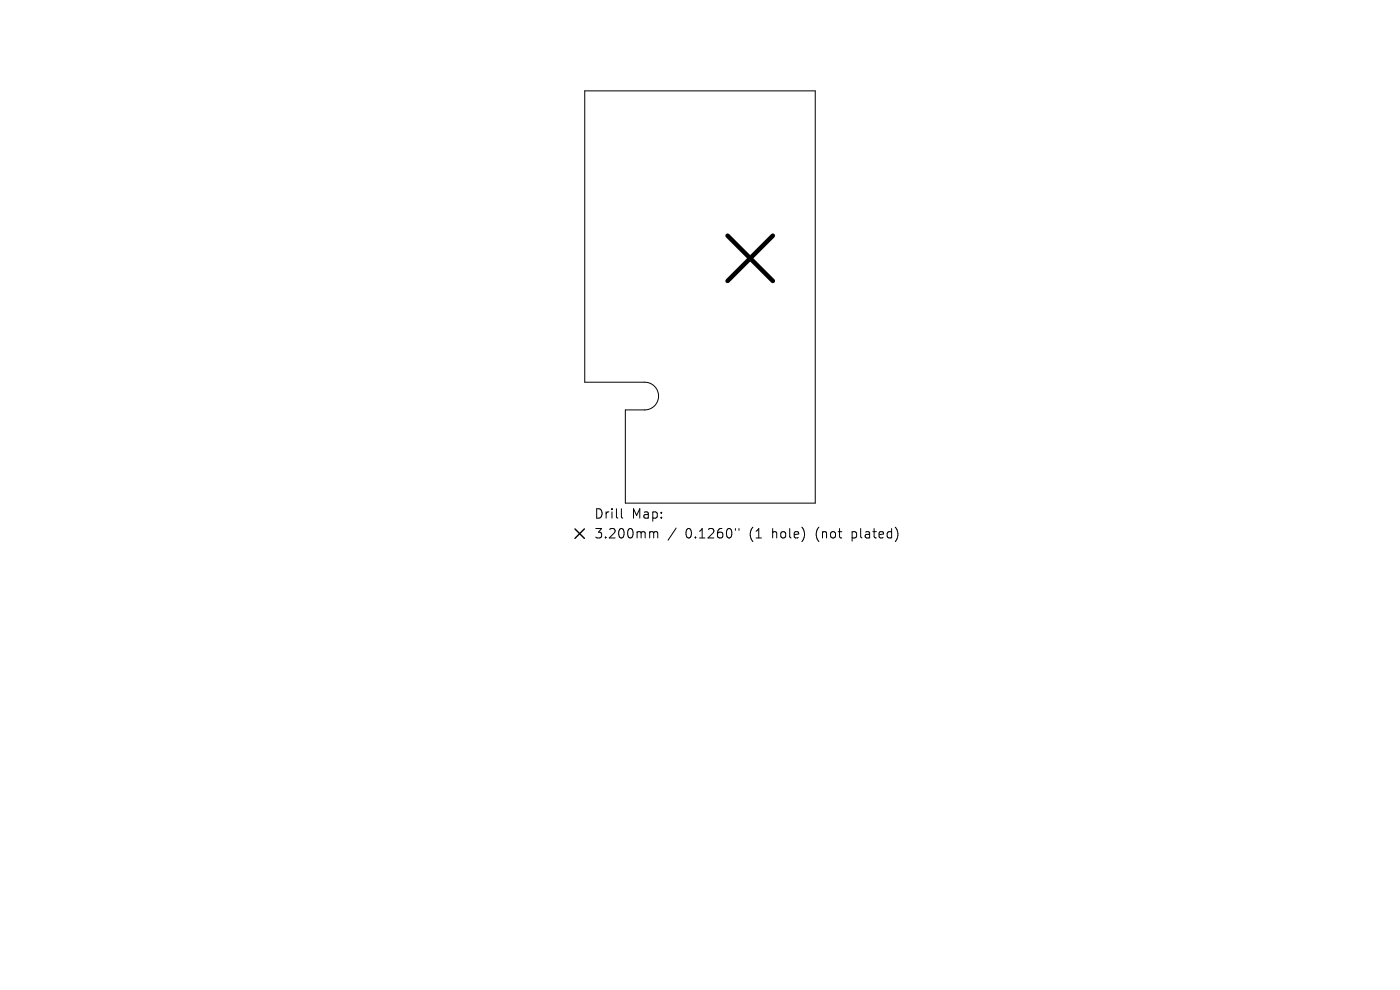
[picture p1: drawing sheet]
<svg xmlns="http://www.w3.org/2000/svg" width="297mm" height="210mm" viewBox="0 0 297 210" stroke-linecap="round" stroke-linejoin="round" font-family="sans-serif">
<defs><g id="words">
<g font-size="2.8">
<text x="126" y="110.3">Drill</text>
<text x="134" y="110.3">Map:</text>
<text x="126" y="114.5">3.200mm</text>
<text x="145.4" y="114.5">0.1260&quot;</text>
<text x="159.1" y="114.5">(1</text>
<text x="164.1" y="114.5">hole)</text>
<text x="173.5" y="114.5">(not</text>
<text x="181.4" y="114.5">plated)</text>
</g>
</g></defs>
<path d="M124.1 19.3h48.9v87.4h-40.3v-19.7h4.1a2.94 2.94 0 0 0 2.9-3 2.94 2.94 0 0 0-2.9-2.9h-12.7zM131.8 107.9v1.7l.3 .3M138.1 112.8h.3l.3 .3M138.7 113.1l.3-.3 .4 .1 .1 1.2M138.7 113.1v1M143.4 112l-1.7 2.6M156 112.1v.4M156.8 112.1v.4" fill="none" stroke="#000" stroke-width=".21"/>
<path d="M154.4 50l9.6 9.6M164 50l-9.6 9.6" fill="none" stroke="#000" stroke-width=".96"/>
<path d="M122 112.2l2 2M124 112.2l-2 2" fill="none" stroke="#000" stroke-width=".3"/>
<use href="#words"/>
</svg>
